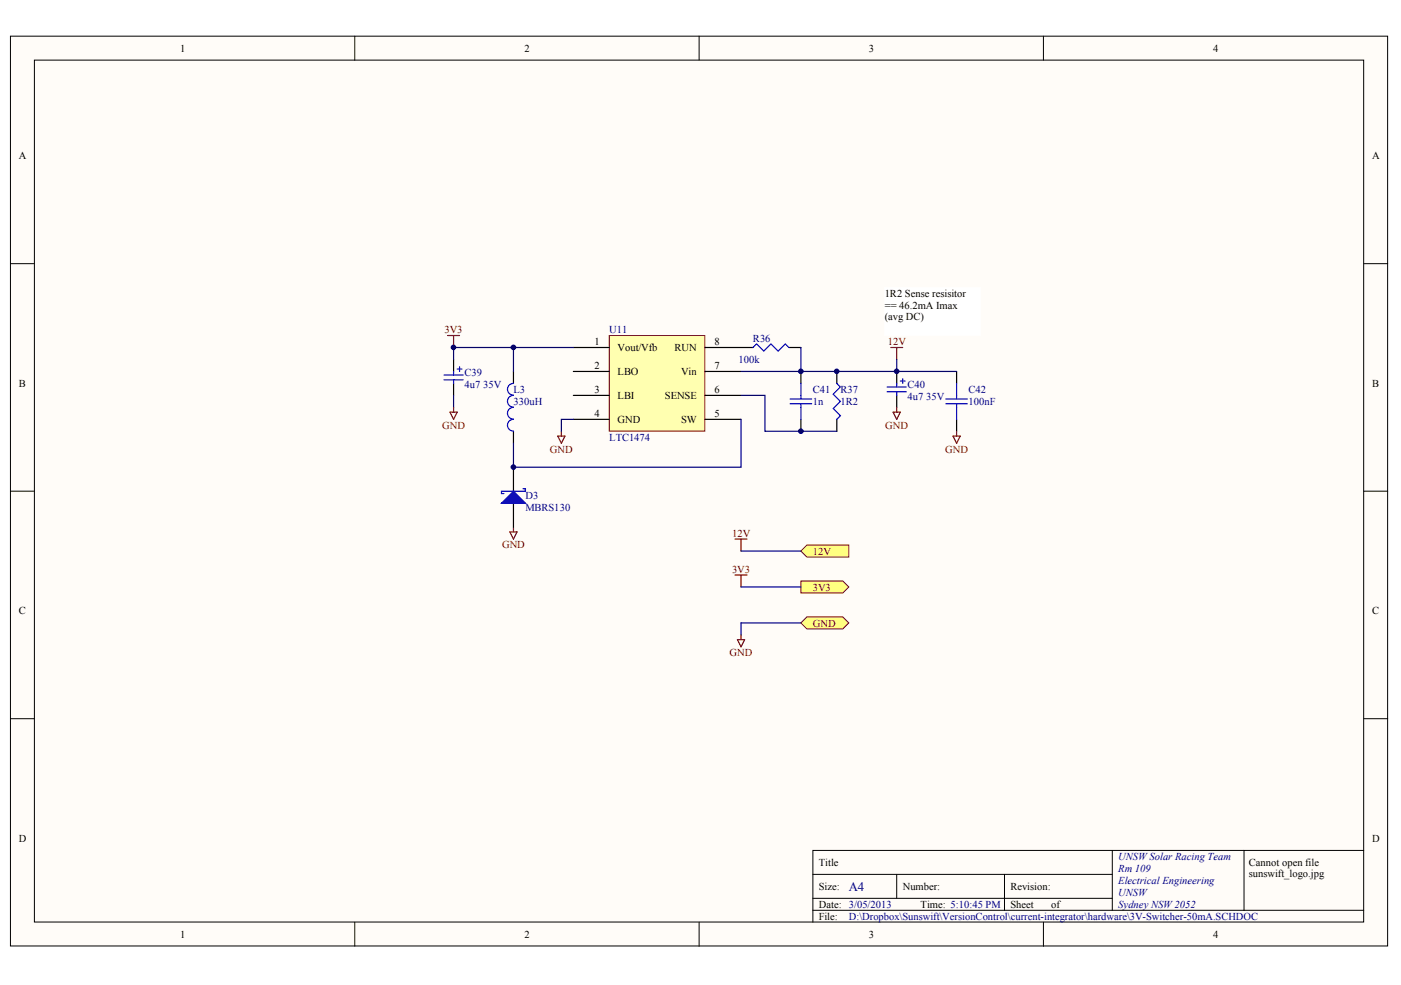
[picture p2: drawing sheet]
<svg xmlns="http://www.w3.org/2000/svg" width="289mm" height="203mm" viewBox="0 0 289 203" stroke-linecap="round" stroke-linejoin="round" font-family="sans-serif">
<defs><g id="words">
<text font-size="2.6" fill="#000080" x="175" y="183.7">A4</text>
<g font-size="2.2">
<text x="37.1" y="10.7">1</text>
<text x="108.1" y="10.7">2</text>
<text x="179.1" y="10.7">3</text>
<text x="250.2" y="10.7">4</text>
<text x="3.9" y="32.9">A</text>
<text x="283" y="32.9">A</text>
<text x="182.5" y="61.3">1R2 Sense resisitor</text>
<text x="182.5" y="63.7">== 46.2mA Imax</text>
<text x="122.6" y="71.2">1</text>
<text x="147.4" y="71.2">8</text>
<text x="182.5" y="66.1">(avg DC)</text>
<text x="122.6" y="76.2">2</text>
<text x="127.4" y="72.5">Vout/Vfb</text>
<text x="127.4" y="77.4">LBO</text>
<text x="139.1" y="72.5">RUN</text>
<text x="140.5" y="77.4">Vin</text>
<text x="147.4" y="76.2">7</text>
<text x="3.9" y="79.8">B</text>
<text x="122.6" y="81.1">3</text>
<text x="127.4" y="82.3">LBI</text>
<text x="137.1" y="82.3">SENSE</text>
<text x="147.4" y="81.1">6</text>
<text x="283" y="79.8">B</text>
<text x="122.6" y="86.1">4</text>
<text x="127.4" y="87.3">GND</text>
<text x="140.5" y="87.3">SW</text>
<text x="147.4" y="86.1">5</text>
<text x="3.9" y="126.7">C</text>
<text x="283" y="126.7">C</text>
<text x="3.9" y="173.7">D</text>
<text x="283" y="173.7">D</text>
<text x="168.9" y="178.7">Title</text>
<text x="257.5" y="178.6">Cannot open file</text>
<text x="168.9" y="183.6">Size:</text>
<text x="186.2" y="183.6">Number:</text>
<text x="208.4" y="183.6">Revision:</text>
<text x="257.5" y="181">sunswift_logo.jpg</text>
<text x="168.9" y="187.3">Date: 3/05/2013</text>
<text x="168.9" y="189.8">File:</text>
<text x="189.9" y="187.3">Time: 5:10:45 PM</text>
<text x="208.4" y="187.3">Sheet</text>
<text x="216.8" y="187.3">of</text>
<text x="37.1" y="193.5">1</text>
<text x="108.1" y="193.5">2</text>
<text x="179.1" y="193.5">3</text>
<text x="250.2" y="193.5">4</text>
</g>
<g font-size="2.2" fill="#7f0000">
<text x="91.7" y="68.8">3V3</text>
<text x="183.1" y="71.2">12V</text>
<text x="91.2" y="88.4">GND</text>
<text x="182.6" y="88.4">GND</text>
<text x="113.4" y="93.4">GND</text>
<text x="194.9" y="93.4">GND</text>
<text x="103.5" y="113.1">GND</text>
<text x="151" y="110.8">12V</text>
<text x="151" y="118.2">3V3</text>
<text x="150.5" y="135.4">GND</text>
</g>
<g font-size="2.2" fill="#000080">
<text x="125.6" y="68.8">U11</text>
<text x="155.3" y="70.5">R36</text>
<text x="95.8" y="77.7">C39</text>
<text x="152.3" y="74.9">100k</text>
<text x="95.8" y="80.1">4u7 35V</text>
<text x="105.9" y="81.1">L3</text>
<text x="105.9" y="83.6">330uH</text>
<text x="167.6" y="81.1">C41</text>
<text x="167.6" y="83.6">1n</text>
<text x="173.3" y="81.1">R37</text>
<text x="173.3" y="83.6">1R2</text>
<text x="187.1" y="80.1">C40</text>
<text x="187.1" y="82.6">4u7 35V</text>
<text x="199.7" y="81.1">C42</text>
<text x="199.7" y="83.6">100nF</text>
<text x="125.6" y="91">LTC1474</text>
<text x="108.4" y="102.8">D3</text>
<text x="108.4" y="105.3">MBRS130</text>
<text x="230.6" y="177.4">UNSWSolar Racing Team</text>
<text x="230.6" y="179.9">Rm 109</text>
<text x="230.6" y="182.3">Electrical Engineering</text>
<text x="230.6" y="184.8">UNSW</text>
<text x="175" y="189.8">D:\Dropbox\Sunswift\VersionControl\current-integrator\hardware\3V-Switcher-50mA.SCHDOC</text>
<text x="230.6" y="187.3">Sydney NSW2052</text>
</g>
<g font-size="2.2" fill="#800000">
<text x="167.6" y="114.5">12V</text>
<text x="167.6" y="121.9">3V3</text>
<text x="167.6" y="129.3">GND</text>
</g>
</g></defs>
<g fill="#fffcf8" stroke="#000" stroke-width=".21">
<path d="M2.2 7.5h284v187.7h-284z"/>
<path d="M7.1 12.4h274.1v177.8h-274.1z"/>
</g>
<g fill="none" stroke="#000" stroke-width=".21">
<path d="M73.2 7.5v4.9M144.2 7.5v4.9M215.2 7.5v4.9M2.2 54.4h4.9M281.3 54.4h4.9M2.2 101.3h4.9M281.3 101.3h4.9M2.2 148.3h4.9M281.3 148.3h4.9M229.4 175.4v12.4M256.6 175.4h-89v14.9M281.3 175.4h-24.7v12.4"/>
<path d="M73.2 190.3v4.9M144.2 190.3v4.9M167.6 180.4h61.8M167.6 187.8h113.7M167.6 185.3h61.8M184.9 180.4v4.9M207.2 180.4v7.4M215.2 190.3v4.9"/>
</g>
<path d="M125.6 69.2h19.8v19.7h-19.8z" fill="#ffffb0" stroke="#800000" stroke-width=".21"/>
<g fill="none" stroke="#000" stroke-width=".25">
<path d="M93.5 74.2v2.4M93.5 79.1v2.5M105.9 76.6v2.5M118.2 71.7h7.4M118.2 76.6h7.4M145.4 71.7h7.4M145.4 76.6h7.4M165.2 76.6v2.5M172.6 76.6v2.5M184.9 76.6v2.5M197.3 76.6v2.5M105.9 89v2.4"/>
<path d="M118.2 81.6h7.4M118.2 86.5h7.4M145.4 81.6h7.4M145.4 86.5h7.4M165.2 86.5v2.5M172.6 86.5v2.5M184.9 81.6v2.4M197.3 86.5v2.5"/>
</g>
<g fill="none" stroke="#7f0000" stroke-width=".25">
<path d="M92.3 69.2h2.5M93.5 69.2v2.5M183.7 71.7h2.5M184.9 71.7v2.5M92.8 85h1.5l-.8 1.5zM93.5 84v1M115 90h1.5l-.7 1.4zM115.8 89v1M184.2 85h1.5l-.8 1.5zM184.9 84v1M196.5 90h1.5l-.7 1.4zM197.3 89v1"/>
<path d="M105.1 109.7h1.5l-.7 1.5zM105.9 108.7v1"/>
</g>
<g fill="none" stroke="#00f" stroke-width=".25">
<path d="M91.6 77.4h3.9M91.6 78.4h3.9M93.5 76.6v.8M93.5 78.4v.7M94.3 76.1h1M94.8 75.6v1M105.9 79.1a1.21 1.21 0 0 0-1.2 1.2 1.21 1.21 0 0 0 1.2 1.2M165.2 79.1v3.2M172.6 79.1l.7 .7-1.5 1.5 1.5 1.5-1.5 1.5 1.5 1.5-.7 .7M183 79.8h3.9M184.9 79.1v.7M185.7 78.6h1"/>
<path d="M186.2 78.1v1M197.3 79.1v3.2M105.9 86.5a1.21 1.21 0 0 0-1.2 1.2 1.21 1.21 0 0 0 1.2 1.2M105.9 84a1.21 1.21 0 0 0-1.2 1.2 1.21 1.21 0 0 0 1.2 1.3M105.9 81.6a1.21 1.21 0 0 0-1.2 1.2 1.21 1.21 0 0 0 1.2 1.2M162.9 83.3h4.5M162.9 82.3h4.5M165.2 83.3v3.2M183 80.8h3.9M184.9 80.8v.8M195.1 83.3h4.4M195.1 82.3h4.4"/>
<path d="M197.3 83.3v3.2"/>
</g>
<path d="M105.9 71.7h-12.4v2.5M118.2 71.7h-12.3v4.9M152.8 76.6h44.5M184.9 74.2v2.4M93.5 81.6v2.4M118.2 86.5h-2.4v2.5M152.8 86.5v9.9h-46.9v-5" fill="none" stroke="#000080" stroke-width=".25"/>
<path d="M182.5 59.3h19.7v9.9h-19.7z" fill="#fff" stroke="#fff" stroke-width=".21"/>
<g fill="#ffff80" stroke="#800000" stroke-width=".21">
<path d="M166.4 127.3h7.4l1.2 1.2-1.2 1.2h-7.4l-1.2-1.2z" fill-rule="evenodd"/>
<path d="M165.2 119.9h8.6l1.2 1.2-1.2 1.2h-8.6z" fill-rule="evenodd"/>
<path d="M166.4 112.4h8.6v2.5h-8.6l-1.2-1.2z" fill-rule="evenodd"/>
</g>
<path d="M151.6 118.6h2.5M151.6 111.2h2.5M152.8 111.2v2.5M152.8 118.6v2.5M152.1 132h1.5l-.8 1.4zM152.8 131v1" fill="none" stroke="#7f0000" stroke-width=".25"/>
<path d="M165.2 71.7v4.9M152.8 81.6h5v7.4h14.8M152.8 113.7h12.4M152.8 121.1h12.4M165.2 128.5h-12.4v2.5" fill="none" stroke="#000080" stroke-width=".25"/>
<path d="M152.8 71.7h2.5M162.7 71.7h2.5M105.9 96.4v4.9M105.9 103.8v4.9" fill="none" stroke="#000" stroke-width=".25"/>
<path d="M105.9 101.3l2.5 2.5h-5z" fill="#00f" stroke="#00f" stroke-width=".25"/>
<path d="M155.3 71.7l.7-.8 1.5 1.5 1.5-1.5 1.5 1.5 1.5-1.5 .7 .8M107.9 100.8h.5v.5h-5v.5h.5" fill="none" stroke="#00f" stroke-width=".25"/>
<g fill="#000080" stroke="#000080" stroke-width=".21">
<circle cx="93.5" cy="71.7" r=".47"/>
<circle cx="105.9" cy="96.4" r=".48"/>
<circle cx="105.9" cy="71.7" r=".48"/>
<circle cx="165.2" cy="89" r=".48"/>
<circle cx="165.2" cy="76.6" r=".48"/>
<circle cx="172.6" cy="76.6" r=".47"/>
<circle cx="184.9" cy="76.6" r=".48"/>
</g>
<use href="#words"/>
</svg>
